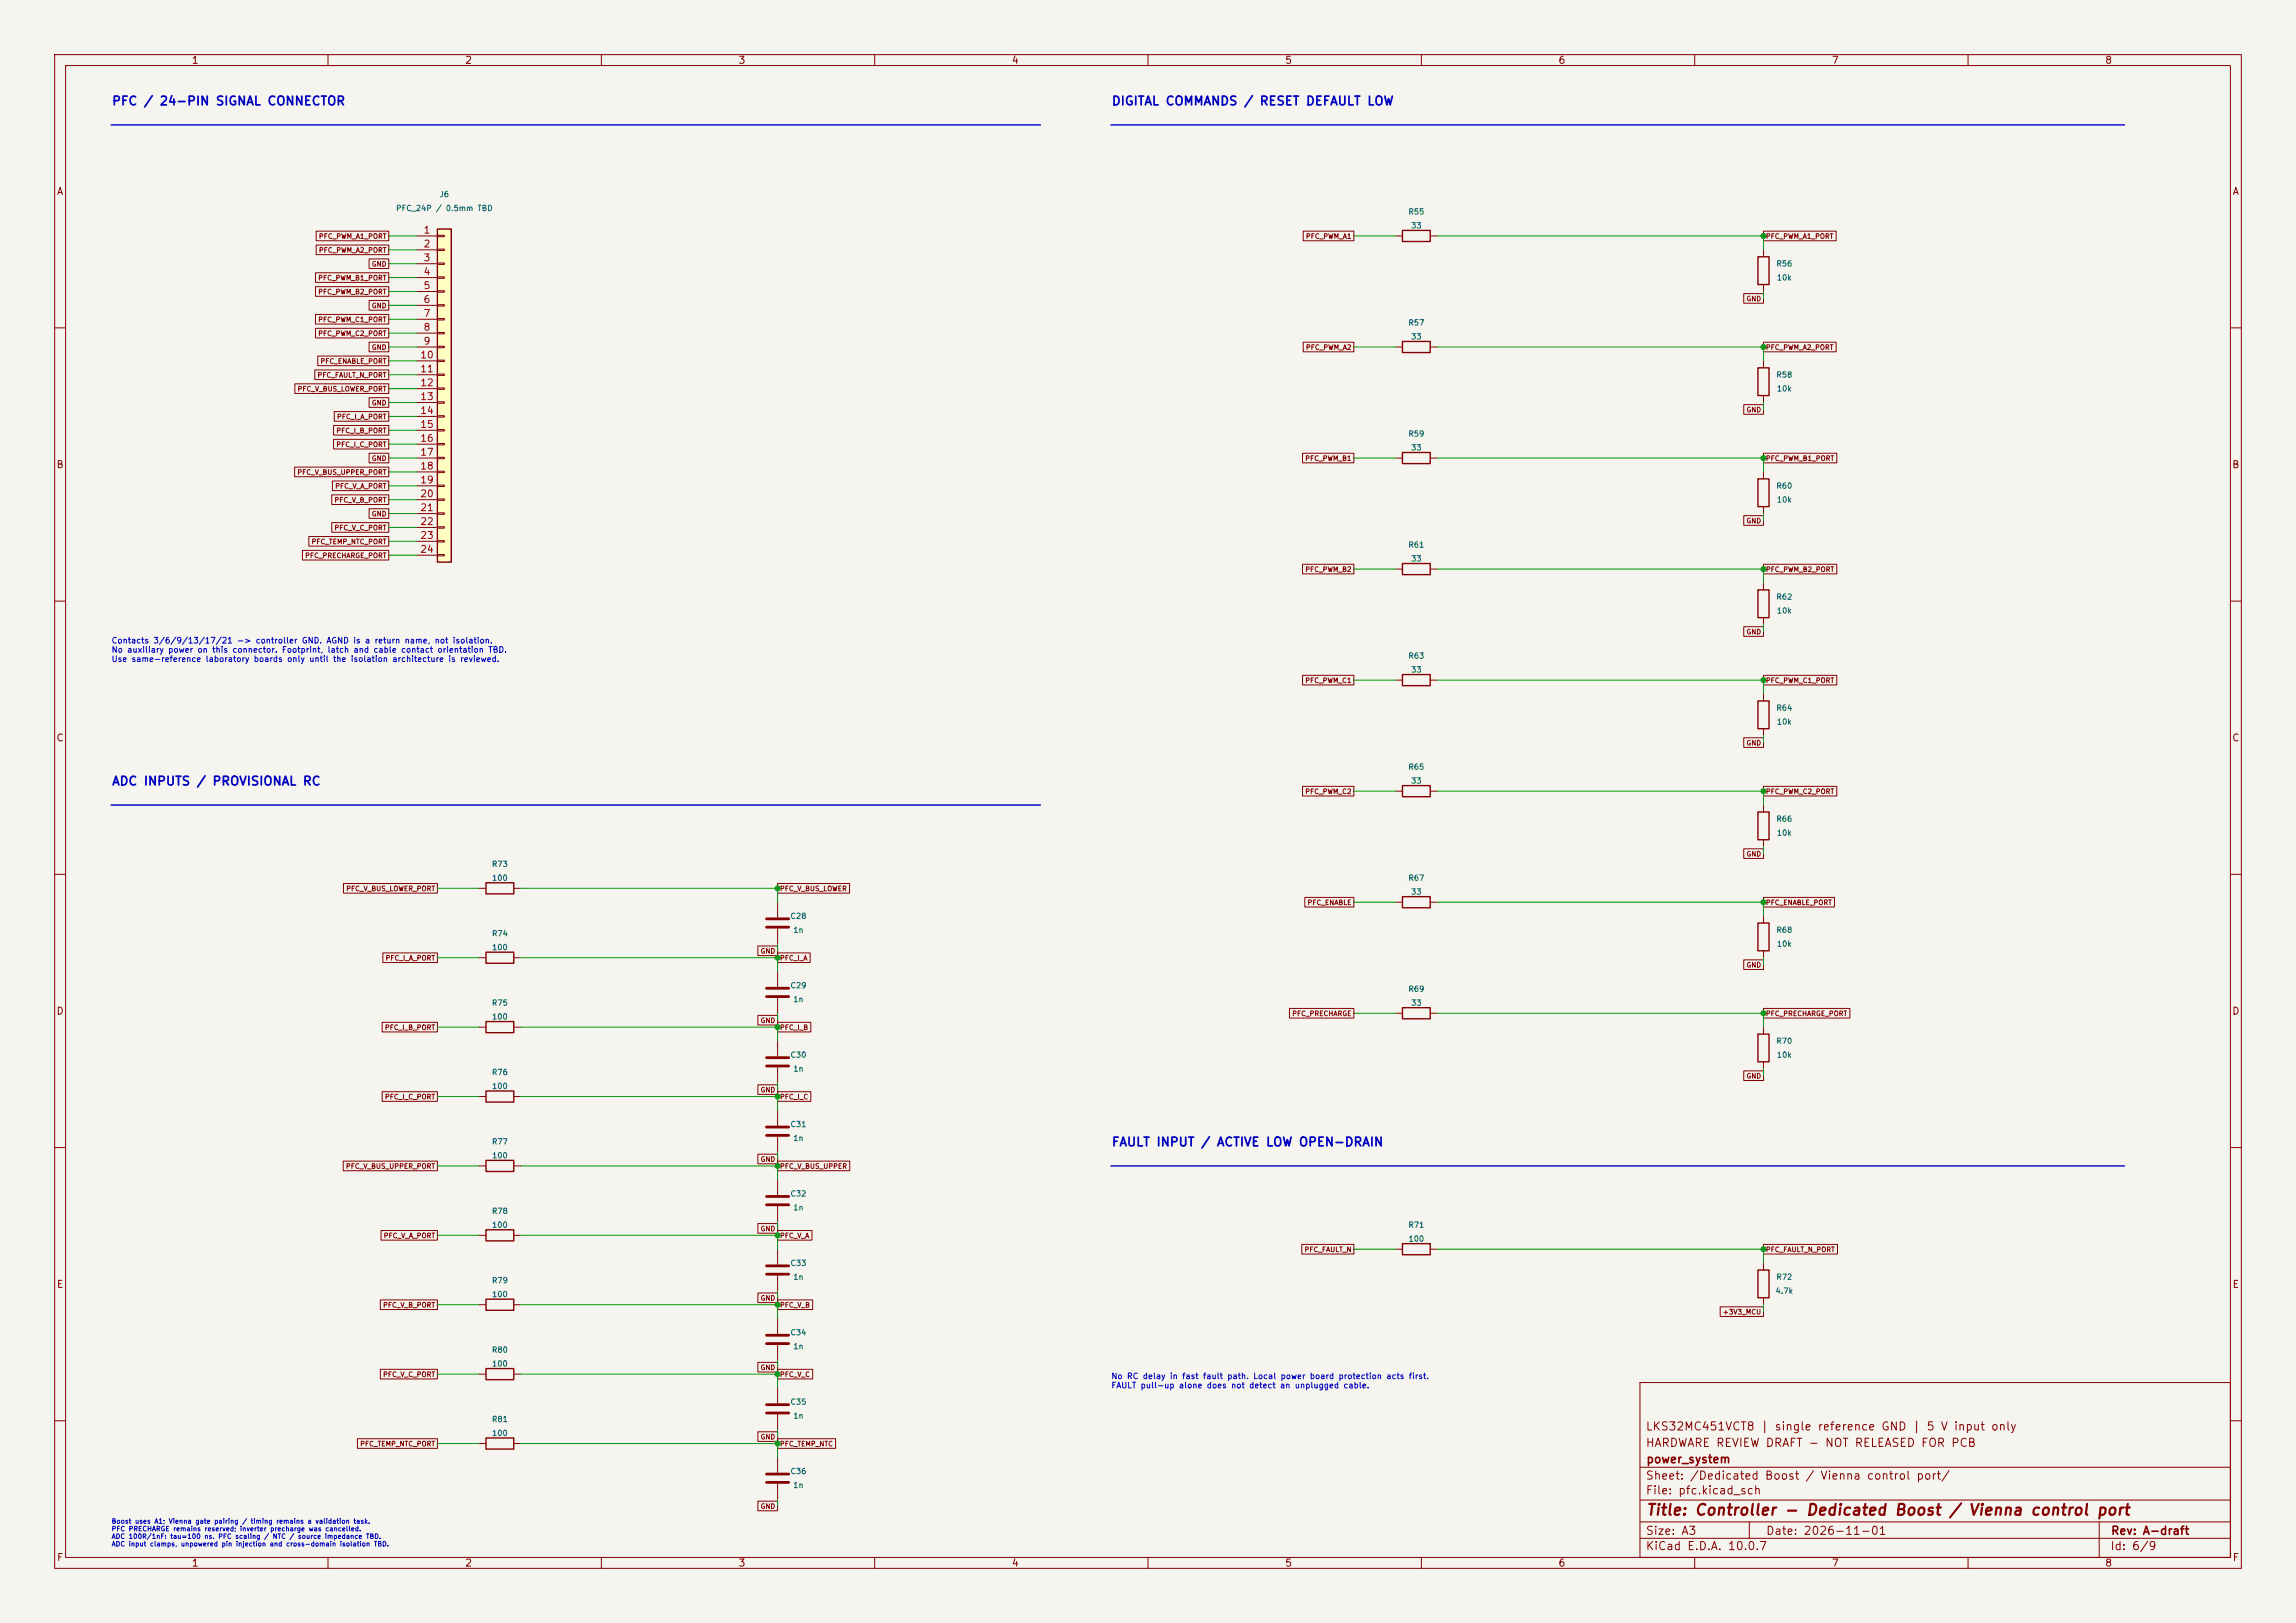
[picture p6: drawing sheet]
<svg xmlns="http://www.w3.org/2000/svg" width="420mm" height="297mm" viewBox="0 0 420 297" stroke-linecap="round" stroke-linejoin="round" font-family="sans-serif">
<defs><g id="words">
<text font-size="2" fill="#840000" x="301" y="277.8">Title: Controller - Dedicated Boost / Vienna control port</text>
<g font-size="1.6" fill="#0000c2">
<text x="20.4" y="19.7">PFC / 24-PIN SIGNAL CONNECTOR</text>
<text x="203.3" y="19.7">DIGITAL COMMANDS / RESET DEFAULT LOW</text>
<text x="20.4" y="144.1">ADC INPUTS / PROVISIONAL RC</text>
<text x="203.3" y="210.2">FAULT INPUT / ACTIVE LOW OPEN-DRAIN</text>
</g>
<g font-size="1.5" fill="#840000">
<text x="300.9" y="262.1">LKS32MC451VCT8 | single reference GND | 5 V input only</text>
<text x="300.9" y="265.1">HARDWARE REVIEW DRAFT - NOT RELEASED FOR PCB</text>
<text x="301" y="268.1">power_system</text>
<text x="300.9" y="273.8">File: pfc.kicad_sch</text>
<text x="300.9" y="271.1">Sheet: /Dedicated Boost / Vienna control port/</text>
<text x="300.9" y="281.2">Size: A3</text>
<text x="322.9" y="281.2">Date: 2026-11-01</text>
<text x="386" y="281.2">Rev: A-draft</text>
<text x="300.9" y="284">KiCad E.D.A. 10.0.7</text>
<text x="385.9" y="284">Id: 6/9</text>
</g>
<g font-size="1.3" fill="#840000">
<text x="35" y="12">1</text>
<text x="85" y="12">2</text>
<text x="135" y="12">3</text>
<text x="185" y="12">4</text>
<text x="235" y="12">5</text>
<text x="285" y="12">6</text>
<text x="335" y="12">7</text>
<text x="385" y="12">8</text>
<text x="10.3" y="36">A</text>
<text x="408.3" y="36">A</text>
<text x="10.2" y="86">B</text>
<text x="408.2" y="86">B</text>
<text x="10.2" y="136">C</text>
<text x="408.2" y="136">C</text>
<text x="10.2" y="186">D</text>
<text x="408.2" y="186">D</text>
<text x="10.3" y="236">E</text>
<text x="408.3" y="236">E</text>
<text x="10.3" y="286">F</text>
<text x="35" y="287">1</text>
<text x="85" y="287">2</text>
<text x="135" y="287">3</text>
<text x="185" y="287">4</text>
<text x="235" y="287">5</text>
<text x="285" y="287">6</text>
<text x="335" y="287">7</text>
<text x="385" y="287">8</text>
<text x="408.3" y="286">F</text>
</g>
<g font-size="1.3" fill="#a90000">
<text x="77.4" y="43">1</text>
<text x="77.4" y="45.6">2</text>
<text x="77.4" y="48.1">3</text>
<text x="77.4" y="50.7">4</text>
<text x="77.4" y="53.2">5</text>
<text x="77.4" y="55.7">6</text>
<text x="77.4" y="58.3">7</text>
<text x="76.8" y="65.9">10</text>
<text x="77.4" y="60.8">8</text>
<text x="77.4" y="63.4">9</text>
<text x="76.8" y="68.4">11</text>
<text x="76.8" y="71">12</text>
<text x="76.8" y="73.5">13</text>
<text x="76.8" y="76.1">14</text>
<text x="76.8" y="78.6">15</text>
<text x="76.8" y="81.1">16</text>
<text x="76.8" y="83.7">17</text>
<text x="76.8" y="86.2">18</text>
<text x="76.8" y="88.8">19</text>
<text x="76.8" y="91.3">20</text>
<text x="76.8" y="93.8">21</text>
<text x="76.8" y="96.4">22</text>
<text x="76.8" y="98.9">23</text>
<text x="76.8" y="101.5">24</text>
</g>
<g font-size="1.1" fill="#0000c2">
<text x="20.3" y="118">Contacts 3/6/9/13/17/21 -&gt; controller GND. AGND is a return name, not isolation.</text>
<text x="20.3" y="119.7">No auxiliary power on this connector. Footprint, latch and cable contact orientation TBD.</text>
<text x="20.3" y="121.4">Use same-reference laboratory boards only until the isolation architecture is reviewed.</text>
<text x="203.2" y="252.6">No RC delay in fast fault path. Local power board protection acts first.</text>
<text x="203.2" y="254.3">FAULT pull-up alone does not detect an unplugged cable.</text>
</g>
<g font-size="1" fill="#006464">
<text x="72.3" y="38.9">PFC_24P / 0.5mm TBD</text>
<text x="80.3" y="36.3">J6</text>
<text x="257.5" y="39.5">R55</text>
<text x="258" y="42">33</text>
<text x="324.8" y="49">R56</text>
<text x="324.9" y="51.6">10k</text>
<text x="257.5" y="59.8">R57</text>
<text x="258" y="62.4">33</text>
<text x="324.8" y="69.3">R58</text>
<text x="324.9" y="71.9">10k</text>
<text x="257.5" y="80.1">R59</text>
<text x="258" y="82.7">33</text>
<text x="324.8" y="89.7">R60</text>
<text x="324.9" y="92.2">10k</text>
<text x="257.5" y="100.5">R61</text>
<text x="258" y="103">33</text>
<text x="324.8" y="110">R62</text>
<text x="324.9" y="112.5">10k</text>
<text x="257.5" y="120.8">R63</text>
<text x="258" y="123.3">33</text>
<text x="324.8" y="130.3">R64</text>
<text x="324.9" y="132.8">10k</text>
<text x="257.5" y="141.1">R65</text>
<text x="258" y="143.6">33</text>
<text x="324.8" y="150.6">R66</text>
<text x="324.9" y="153.2">10k</text>
<text x="89.9" y="158.9">R73</text>
<text x="89.9" y="161.4">100</text>
<text x="257.5" y="161.4">R67</text>
<text x="258" y="164">33</text>
<text x="89.9" y="171.6">R74</text>
<text x="144.5" y="168.4">C28</text>
<text x="145" y="170.9">1n</text>
<text x="324.8" y="170.9">R68</text>
<text x="324.9" y="173.5">10k</text>
<text x="89.9" y="174.1">100</text>
<text x="89.9" y="184.3">R75</text>
<text x="144.5" y="181.1">C29</text>
<text x="145" y="183.6">1n</text>
<text x="257.5" y="181.7">R69</text>
<text x="258" y="184.3">33</text>
<text x="89.9" y="186.8">100</text>
<text x="324.8" y="191.3">R70</text>
<text x="89.9" y="197">R76</text>
<text x="144.5" y="193.8">C30</text>
<text x="145" y="196.3">1n</text>
<text x="324.9" y="193.8">10k</text>
<text x="89.9" y="199.5">100</text>
<text x="89.9" y="209.7">R77</text>
<text x="144.5" y="206.5">C31</text>
<text x="145" y="209">1n</text>
<text x="89.9" y="212.2">100</text>
<text x="144.5" y="219.2">C32</text>
<text x="145" y="221.7">1n</text>
<text x="89.9" y="222.4">R78</text>
<text x="89.9" y="224.9">100</text>
<text x="257.5" y="224.9">R71</text>
<text x="257.6" y="227.5">100</text>
<text x="144.5" y="231.9">C33</text>
<text x="89.9" y="235.1">R79</text>
<text x="89.9" y="237.6">100</text>
<text x="145" y="234.4">1n</text>
<text x="324.7" y="237">4.7k</text>
<text x="324.8" y="234.4">R72</text>
<text x="144.5" y="244.6">C34</text>
<text x="89.9" y="247.8">R80</text>
<text x="89.9" y="250.3">100</text>
<text x="145" y="247.1">1n</text>
<text x="144.5" y="257.3">C35</text>
<text x="89.9" y="260.5">R81</text>
<text x="89.9" y="263">100</text>
<text x="145" y="259.8">1n</text>
<text x="144.5" y="270">C36</text>
<text x="145" y="272.5">1n</text>
</g>
<g font-size=".9" fill="#840000">
<text x="58.2" y="46.4">PFC_PWM_A2_PORT</text>
<text x="58.2" y="43.9">PFC_PWM_A1_PORT</text>
<text x="238.8" y="43.9">PFC_PWM_A1</text>
<text x="322.9" y="43.9">PFC_PWM_A1_PORT</text>
<text x="58.1" y="51.5">PFC_PWM_B1_PORT</text>
<text x="67.9" y="49">GND</text>
<text x="58.1" y="54.1">PFC_PWM_B2_PORT</text>
<text x="58.1" y="59.1">PFC_PWM_C1_PORT</text>
<text x="67.9" y="56.6">GND</text>
<text x="319.4" y="55.3">GND</text>
<text x="58.1" y="61.7">PFC_PWM_C2_PORT</text>
<text x="67.9" y="64.2">GND</text>
<text x="238.8" y="64.2">PFC_PWM_A2</text>
<text x="322.9" y="64.2">PFC_PWM_A2_PORT</text>
<text x="54.3" y="71.8">PFC_V_BUS_LOWER_PORT</text>
<text x="58" y="69.3">PFC_FAULT_N_PORT</text>
<text x="58.5" y="66.8">PFC_ENABLE_PORT</text>
<text x="61.6" y="76.9">PFC_I_A_PORT</text>
<text x="67.9" y="74.4">GND</text>
<text x="319.4" y="75.7">GND</text>
<text x="61.4" y="79.5">PFC_I_B_PORT</text>
<text x="61.4" y="82">PFC_I_C_PORT</text>
<text x="54.3" y="87.1">PFC_V_BUS_UPPER_PORT</text>
<text x="61.2" y="89.6">PFC_V_A_PORT</text>
<text x="67.9" y="84.5">GND</text>
<text x="238.7" y="84.5">PFC_PWM_B1</text>
<text x="322.9" y="84.5">PFC_PWM_B1_PORT</text>
<text x="61.1" y="92.2">PFC_V_B_PORT</text>
<text x="67.9" y="94.7">GND</text>
<text x="319.4" y="96">GND</text>
<text x="56.9" y="99.8">PFC_TEMP_NTC_PORT</text>
<text x="61.1" y="97.2">PFC_V_C_PORT</text>
<text x="55.7" y="102.3">PFC_PRECHARGE_PORT</text>
<text x="238.7" y="104.9">PFC_PWM_B2</text>
<text x="322.9" y="104.9">PFC_PWM_B2_PORT</text>
<text x="319.4" y="116.3">GND</text>
<text x="238.7" y="125.2">PFC_PWM_C1</text>
<text x="322.9" y="125.2">PFC_PWM_C1_PORT</text>
<text x="319.4" y="136.6">GND</text>
<text x="238.7" y="145.5">PFC_PWM_C2</text>
<text x="322.9" y="145.5">PFC_PWM_C2_PORT</text>
<text x="319.4" y="156.9">GND</text>
<text x="63.2" y="163.3">PFC_V_BUS_LOWER_PORT</text>
<text x="142.6" y="163.3">PFC_V_BUS_LOWER</text>
<text x="239.1" y="165.8">PFC_ENABLE</text>
<text x="322.9" y="165.8">PFC_ENABLE_PORT</text>
<text x="70.4" y="176">PFC_I_A_PORT</text>
<text x="139" y="174.7">GND</text>
<text x="142.6" y="176">PFC_I_A</text>
<text x="319.4" y="177.3">GND</text>
<text x="70.3" y="188.7">PFC_I_B_PORT</text>
<text x="139" y="187.4">GND</text>
<text x="142.6" y="188.7">PFC_I_B</text>
<text x="236.3" y="186.1">PFC_PRECHARGE</text>
<text x="322.9" y="186.1">PFC_PRECHARGE_PORT</text>
<text x="319.4" y="197.6">GND</text>
<text x="70.3" y="201.4">PFC_I_C_PORT</text>
<text x="139" y="200.1">GND</text>
<text x="142.6" y="201.4">PFC_I_C</text>
<text x="63.2" y="214.1">PFC_V_BUS_UPPER_PORT</text>
<text x="139" y="212.8">GND</text>
<text x="142.6" y="214.1">PFC_V_BUS_UPPER</text>
<text x="70.1" y="226.8">PFC_V_A_PORT</text>
<text x="139" y="225.5">GND</text>
<text x="142.6" y="226.8">PFC_V_A</text>
<text x="238.5" y="229.3">PFC_FAULT_N</text>
<text x="322.9" y="229.3">PFC_FAULT_N_PORT</text>
<text x="70" y="239.5">PFC_V_B_PORT</text>
<text x="139" y="238.2">GND</text>
<text x="142.6" y="239.5">PFC_V_B</text>
<text x="315.1" y="240.8">+3V3_MCU</text>
<text x="139" y="250.9">GND</text>
<text x="70" y="252.2">PFC_V_C_PORT</text>
<text x="142.6" y="252.2">PFC_V_C</text>
<text x="139" y="263.6">GND</text>
<text x="65.8" y="264.9">PFC_TEMP_NTC_PORT</text>
<text x="142.6" y="264.9">PFC_TEMP_NTC</text>
<text x="139" y="276.3">GND</text>
</g>
<g font-size=".9" fill="#0000c2">
<text x="20.3" y="279">Boost uses A1; Vienna gate pairing / timing remains a validation task.</text>
<text x="20.3" y="280.4">PFC PRECHARGE remains reserved; inverter precharge was cancelled.</text>
<text x="20.3" y="281.8">ADC 100R/1nF: tau=100 ns. PFC scaling / NTC / source impedance TBD.</text>
<text x="20.3" y="283.2">ADC input clamps, unpowered pin injection and cross-domain isolation TBD.</text>
</g>
</g></defs>
<path d="M0 0h420v297h-420z" fill="#f5f4ef" stroke="#f5f4ef" stroke-width=".18"/>
<g fill="none" stroke="#840000" stroke-width=".18">
<path d="M10 10h400v277h-400zM12 12h396v273h-396zM60 10v2M110 10v2M160 10v2M210 10v2M260 10v2M310 10v2M360 10v2M255.3 43.2h1.2M261.6 43.2h1.3M322.6 45.7v1.3"/>
<path d="M322.6 52.1v1.2M10 60h2M322.6 66v1.3M322.6 72.4v1.3M408 60h2M10 110h2M408 110h2M255.3 124.5h1.2M261.6 124.5h1.3M10 160h2M408 160h2M87.6 175.3h1.3"/>
<path d="M87.6 162.6h1.3M94 175.3h1.2M94 162.6h1.2M255.3 165.1h1.2M261.6 165.1h1.3M10 210h2M408 210h2M255.3 228.6h1.2M261.6 228.6h1.3M322.6 231.1v1.3M322.6 237.5v1.3M300 253h108v32h-108z"/>
<path d="M10 260h2M300 278.5h108M300 274.5h108M300 268.5h108M320 278.5v3M384 278.5v6.5M408 260h2M60 285v2M110 285v2M160 285v2M210 285v2M260 285v2"/>
<path d="M300 281.5h108M310 285v2M360 285v2"/>
</g>
<path d="M256.5 42.2h5.1v2h-5.1zM321.6 47h2v5.1h-2zM321.6 67.3h2v5.1h-2zM256.5 123.4h5.1v2.1h-5.1zM88.9 174.2h5.1v2.1h-5.1zM88.9 161.5h5.1v2.1h-5.1zM256.5 164.1h5.1v2h-5.1zM256.5 227.6h5.1v2h-5.1zM321.6 232.4h2v5.1h-2z" fill="none" stroke="#840000" stroke-width=".25"/>
<path d="M80 41.9h2.5v61h-2.5z" fill="#ffffc2"/>
<g fill="none" stroke="#840000" stroke-width=".25">
<path d="M80 41.9h2.5v61h-2.5zM256.5 62.5h5.1v2h-5.1zM256.5 82.8h5.1v2h-5.1zM321.6 87.6h2v5.1h-2zM256.5 103.1h5.1v2.1h-5.1zM321.6 108h2v5h-2zM321.6 128.3h2v5.1h-2zM256.5 143.8h5.1v2h-5.1zM321.6 148.6h2v5.1h-2zM321.6 168.9h2v5.1h-2zM88.9 186.9h5.1v2.1h-5.1zM88.9 199.6h5.1v2.1h-5.1z"/>
<path d="M256.5 184.4h5.1v2h-5.1zM321.6 189.2h2v5.1h-2zM88.9 212.3h5.1v2.1h-5.1zM88.9 225h5.1v2.1h-5.1zM88.9 237.7h5.1v2.1h-5.1zM88.9 250.4h5.1v2.1h-5.1zM88.9 263.1h5.1v2.1h-5.1z"/>
</g>
<g fill="none" stroke="#840000" stroke-width=".18">
<path d="M57.7 49.9h13.4v1.8h-13.4zM57.7 52.5h13.4v1.7h-13.4zM57.7 57.5h13.4v1.8h-13.4zM57.8 44.8h13.3v1.8h-13.3zM57.8 42.3h13.3v1.8h-13.3zM67.5 47.4h3.6v1.7h-3.6zM67.5 55h3.6v1.8h-3.6zM76.2 43.2h3.8M76.2 45.7h3.8M76.2 48.3h3.8M76.2 50.8h3.8M76.2 53.3h3.8"/>
<path d="M76.2 55.9h3.8M76.2 58.4h3.8M80 43.1h1.3v.2h-1.3zM80 45.6h1.3v.2h-1.3zM80 48.1h1.3v.3h-1.3zM80 50.7h1.3v.2h-1.3zM80 53.2h1.3v.3h-1.3zM80 55.8h1.3v.2h-1.3zM80 58.3h1.3v.2h-1.3zM238.4 42.3h9.2v1.8h-9.2zM319 53.7h3.6v1.8h-3.6zM322.6 42.3h13.3v1.8h-13.3z"/>
<path d="M53.9 70.2h17.2v1.8h-17.2zM57.6 67.7h13.5v1.8h-13.5zM57.7 60.1h13.4v1.7h-13.4zM58.1 65.2h13v1.7h-13zM61 77.9h10.1v1.7h-10.1zM61.1 75.3h10v1.8h-10zM67.5 62.6h3.6v1.8h-3.6zM67.5 72.8h3.6v1.7h-3.6zM76.2 61h3.8M76.2 63.5h3.8M76.2 66h3.8M76.2 68.6h3.8"/>
<path d="M76.2 71.1h3.8M76.2 73.7h3.8M76.2 76.2h3.8M76.2 78.7h3.8M80 60.8h1.3v.3h-1.3zM80 63.4h1.3v.2h-1.3zM80 65.9h1.3v.3h-1.3zM80 68.5h1.3v.2h-1.3zM80 71h1.3v.2h-1.3zM80 73.5h1.3v.3h-1.3zM80 76.1h1.3v.2h-1.3zM80 78.6h1.3v.3h-1.3z"/>
<path d="M238.4 62.6h9.2v1.8h-9.2zM255.3 63.5h1.2M261.6 63.5h1.3M319 74h3.6v1.8h-3.6zM322.6 62.6h13.3v1.8h-13.3zM53.9 85.5h17.2v1.7h-17.2zM56.5 98.2h14.6v1.7h-14.6zM60.7 90.6h10.4v1.7h-10.4zM60.7 95.6h10.4v1.8h-10.4zM60.8 88h10.3v1.8h-10.3zM61 80.4h10.1v1.8h-10.1zM67.5 82.9h3.6v1.8h-3.6z"/>
<path d="M67.5 93.1h3.6v1.8h-3.6zM76.2 81.3h3.8M76.2 83.8h3.8M76.2 86.4h3.8M76.2 88.9h3.8M76.2 91.4h3.8M76.2 94h3.8M76.2 96.5h3.8M76.2 99.1h3.8M80 81.2h1.3v.2h-1.3zM80 83.7h1.3v.2h-1.3zM80 86.2h1.3v.3h-1.3z"/>
<path d="M80 88.8h1.3v.2h-1.3zM80 91.3h1.3v.3h-1.3zM80 93.9h1.3v.2h-1.3zM80 96.4h1.3v.2h-1.3zM80 98.9h1.3v.3h-1.3zM238.3 82.9h9.3v1.8h-9.3zM255.3 83.8h1.2M261.6 83.8h1.3M319 94.4h3.6v1.7h-3.6zM322.6 82.9h13.4v1.8h-13.4zM322.6 86.4v1.2M322.6 92.7v1.3"/>
<path d="M55.3 100.7h15.8v1.8h-15.8zM76.2 101.6h3.8M80 101.5h1.3v.2h-1.3zM238.3 103.3h9.3v1.7h-9.3zM255.3 104.1h1.2M261.6 104.1h1.3M319 114.7h3.6v1.8h-3.6zM322.6 103.3h13.4v1.7h-13.4zM322.6 106.7v1.3M322.6 113v1.3M238.3 123.6h9.3v1.7h-9.3zM319 135h3.6v1.8h-3.6z"/>
<path d="M322.6 123.6h13.4v1.7h-13.4zM322.6 127v1.3M322.6 133.4v1.2M238.3 143.9h9.3v1.8h-9.3zM255.3 144.8h1.2M261.6 144.8h1.3M319 155.3h3.6v1.8h-3.6zM322.6 143.9h13.4v1.8h-13.4zM322.6 147.3v1.3M322.6 153.7v1.2M62.8 161.7h17.2v1.7h-17.2zM70 174.4h10v1.7h-10z"/>
<path d="M138.6 173.1h3.6v1.8h-3.6zM142.2 161.7h13.2v1.7h-13.2zM142.2 174.4h6v1.7h-6zM142.2 165.1v2.8M142.2 169.9v2.8M142.2 177.8v2.8M238.7 164.2h8.9v1.8h-8.9zM319 175.6h3.6v1.8h-3.6zM322.6 164.2h13v1.8h-13zM322.6 167.6v1.3M322.6 174v1.3M69.9 187.1h10.1v1.7h-10.1z"/>
<path d="M69.9 199.8h10.1v1.7h-10.1zM87.6 188h1.3M94 188h1.2M138.6 185.8h3.6v1.8h-3.6zM138.6 198.5h3.6v1.8h-3.6zM142.2 187.1h6.1v1.7h-6.1zM142.2 199.8h6.1v1.7h-6.1zM142.2 182.6v2.8M142.2 190.5v2.8M142.2 195.3v2.8M235.9 184.5h11.7v1.8h-11.7zM255.3 185.4h1.2"/>
<path d="M261.6 185.4h1.3M319 196h3.6v1.7h-3.6zM322.6 184.5h15.8v1.8h-15.8zM322.6 188v1.2M322.6 194.3v1.3M62.8 212.5h17.2v1.7h-17.2zM87.6 200.7h1.3M87.6 213.4h1.3M94 200.7h1.2M94 213.4h1.2M138.6 211.2h3.6v1.8h-3.6zM142.2 212.5h13.2v1.7h-13.2z"/>
<path d="M142.2 203.2v2.8M142.2 208v2.8M142.2 215.9v2.8M69.6 237.9h10.4v1.7h-10.4zM69.7 225.2h10.3v1.7h-10.3zM87.6 226.1h1.3M87.6 238.8h1.3M94 226.1h1.2M94 238.8h1.2M138.6 223.9h3.6v1.8h-3.6zM138.6 236.6h3.6v1.8h-3.6zM142.2 225.2h6.3v1.7h-6.3z"/>
<path d="M142.2 237.9h6.5v1.7h-6.5zM142.2 220.7v2.8M142.2 228.6v2.8M142.2 233.4v2.8M238.1 227.7h9.5v1.8h-9.5zM314.7 239.1h7.9v1.8h-7.9zM322.6 227.7h13.5v1.8h-13.5zM69.6 250.6h10.4v1.7h-10.4zM87.6 251.5h1.3M94 251.5h1.2M138.6 249.3h3.6v1.8h-3.6zM142.2 250.6h6.5v1.7h-6.5z"/>
<path d="M142.2 241.3v2.8M142.2 246.1v2.8M142.2 254v2.8M142.2 258.8v2.8M65.4 263.3h14.6v1.7h-14.6zM87.6 264.2h1.3M94 264.2h1.2M138.6 262h3.6v1.8h-3.6zM138.6 274.7h3.6v1.8h-3.6zM142.2 263.3h10.6v1.7h-10.6zM142.2 266.7v2.8M142.2 271.5v2.8"/>
</g>
<g fill="none" stroke="#840000" stroke-width=".51">
<path d="M140.2 168.1h4.1M140.2 169.7h4.1M140.2 180.8h4.1M140.2 182.4h4.1M140.2 193.5h4.1M140.2 195.1h4.1M140.2 206.2h4.1M140.2 207.8h4.1M140.2 218.9h4.1M140.2 220.5h4.1M140.2 231.6h4.1M140.2 233.2h4.1"/>
<path d="M140.2 244.3h4.1M140.2 245.9h4.1M140.2 257h4.1M140.2 258.6h4.1M140.2 269.7h4.1M140.2 271.3h4.1"/>
</g>
<path d="M20.3 22.9h170M203.2 22.9h185.4M20.3 147.3h170M203.2 213.4h185.4" fill="none" stroke="#0000c2" stroke-width=".25"/>
<g fill="none" stroke="#009600" stroke-width=".18">
<path d="M71.1 43.2h5.1M71.1 45.7h5.1M71.1 48.3h5.1M71.1 50.8h5.1M71.1 53.3h5.1M71.1 55.9h5.1M71.1 58.4h5.1M247.6 43.2h7.7M262.9 43.2h59.7v2.5M322.6 53.3v1.3M71.1 78.7h5.1M71.1 63.5h5.1"/>
<path d="M71.1 61h5.1M71.1 66h5.1M71.1 68.6h5.1M71.1 71.1h5.1M71.1 73.7h5.1M71.1 76.2h5.1M247.6 63.5h7.7M262.9 63.5h59.7v2.5M322.6 73.7v1.2M71.1 81.3h5.1M71.1 83.8h5.1M71.1 86.4h5.1"/>
<path d="M71.1 88.9h5.1M71.1 91.4h5.1M71.1 94h5.1M71.1 96.5h5.1M71.1 99.1h5.1M247.6 83.8h7.7M262.9 83.8h59.7v2.6M322.6 94v1.3M71.1 101.6h5.1M247.6 104.1h7.7M262.9 104.1h59.7v2.6M322.6 114.3v1.3"/>
<path d="M247.6 124.5h7.7M262.9 124.5h59.7v2.5M322.6 134.6v1.3M247.6 144.8h7.7M262.9 144.8h59.7v2.5M322.6 154.9v1.3M80 162.6h7.6M80 175.3h7.6M95.2 162.6h47v2.5M95.2 175.3h47v2.5M142.2 172.7v1.3M247.6 165.1h7.7"/>
<path d="M262.9 165.1h59.7v2.5M322.6 175.3v1.2M80 188h7.6M95.2 188h47v2.5M142.2 185.4v1.3M142.2 198.1v1.3M247.6 185.4h7.7M262.9 185.4h59.7v2.6M322.6 195.6v1.3M80 213.4h7.6M80 200.7h7.6M95.2 200.7h47v2.5"/>
<path d="M95.2 213.4h47v2.5M142.2 210.8v1.3M80 226.1h7.6M80 238.8h7.6M95.2 226.1h47v2.5M95.2 238.8h47v2.5M142.2 223.5v1.3M142.2 236.2v1.3M247.6 228.6h7.7M262.9 228.6h59.7v2.5M322.6 238.8v1.2M80 251.5h7.6"/>
<path d="M95.2 251.5h47v2.5M142.2 248.9v1.3M80 264.2h7.6M95.2 264.2h47v2.5M142.2 261.6v1.3M142.2 274.3v1.3"/>
</g>
<g fill="#009600" stroke="#009600" stroke-width=".18">
<circle cx="322.6" cy="43.2" r=".46"/>
<circle cx="322.6" cy="63.5" r=".46"/>
<circle cx="322.6" cy="83.8" r=".46"/>
<circle cx="322.6" cy="104.1" r=".46"/>
<circle cx="322.6" cy="124.5" r=".46"/>
<circle cx="322.6" cy="144.8" r=".46"/>
<circle cx="322.6" cy="165.1" r=".46"/>
<circle cx="322.6" cy="185.4" r=".46"/>
<circle cx="322.6" cy="228.6" r=".46"/>
<circle cx="142.2" cy="162.6" r=".46"/>
<circle cx="142.2" cy="175.3" r=".46"/>
<circle cx="142.2" cy="188" r=".46"/>
<circle cx="142.2" cy="200.7" r=".46"/>
<circle cx="142.2" cy="226.1" r=".46"/>
<circle cx="142.2" cy="238.8" r=".46"/>
<circle cx="142.2" cy="251.5" r=".46"/>
<circle cx="142.2" cy="264.2" r=".46"/>
<circle cx="142.2" cy="213.4" r=".46"/>
</g>
<use href="#words"/>
</svg>
